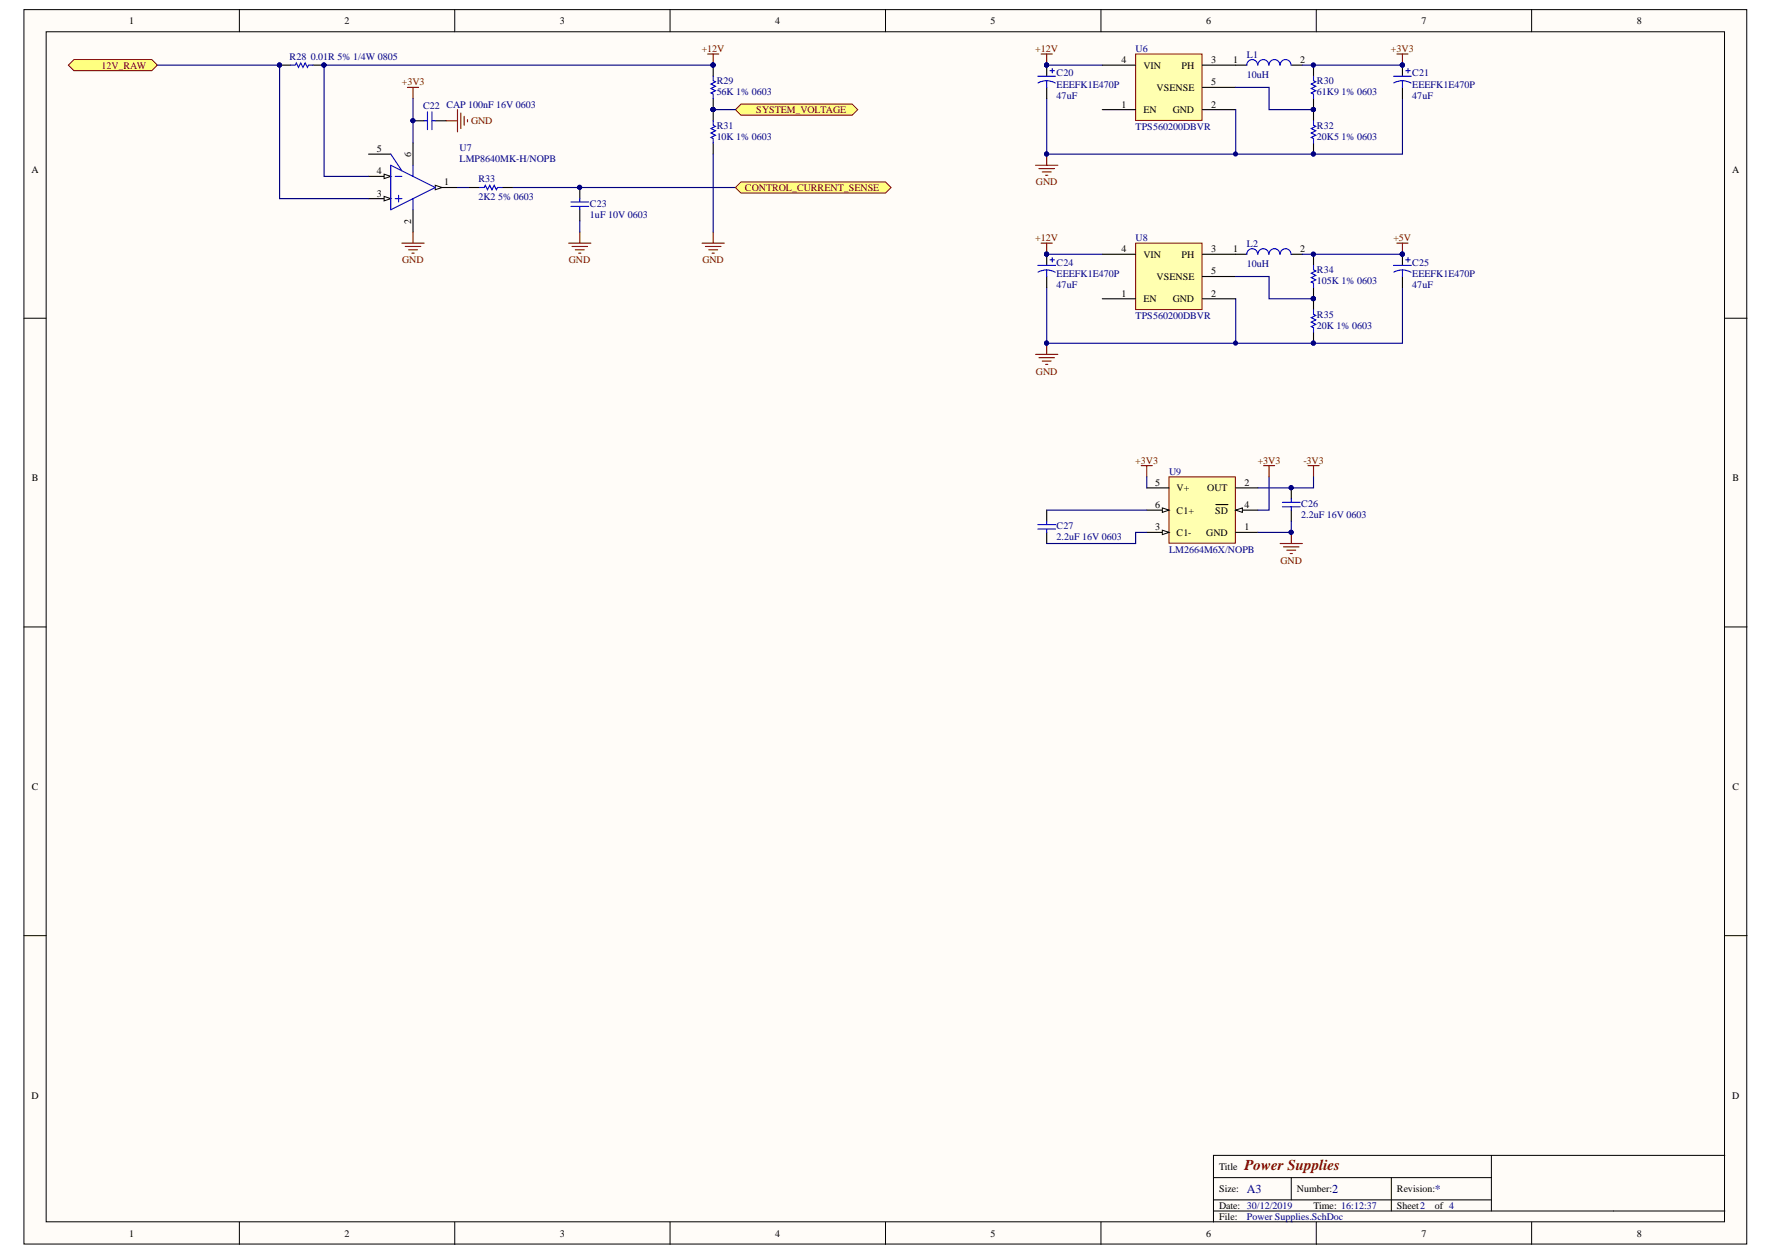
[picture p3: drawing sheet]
<svg xmlns="http://www.w3.org/2000/svg" width="420mm" height="297mm" viewBox="0 0 420 297" stroke-linecap="round" stroke-linejoin="round" font-family="sans-serif">
<defs><g id="words">
<text font-size="3.5" fill="#800000" x="294.5" y="276.7">Power Supplies</text>
<g font-size="2.9" fill="#000080">
<text x="295.1" y="282.1">A3</text>
<text x="315.3" y="282.1">2</text>
<text x="339.5" y="282.1">*</text>
</g>
<g font-size="2.4">
<text x="30.6" y="5.7">1</text>
<text x="81.5" y="5.7">2</text>
<text x="132.5" y="5.7">3</text>
<text x="183.5" y="5.7">4</text>
<text x="234.4" y="5.7">5</text>
<text x="285.5" y="5.7">6</text>
<text x="336.4" y="5.7">7</text>
<text x="387.4" y="5.7">8</text>
<text x="265.4" y="14.9">4</text>
<text x="270.6" y="16.2">VIN</text>
<text x="279.6" y="16.2">PH</text>
<text x="286.6" y="14.9">3</text>
<text x="291.8" y="14.9">1</text>
<text x="307.7" y="14.9">2</text>
<text x="273.7" y="21.5">VSENSE</text>
<text x="286.6" y="20.1">5</text>
<text x="265.4" y="25.4">1</text>
<text x="270.6" y="26.7">EN</text>
<text x="277.5" y="26.7">GND</text>
<text x="286.6" y="25.4">2</text>
<text x="89.2" y="35.9">5</text>
<text x="7.4" y="40.9">A</text>
<text x="89.2" y="41.2">4</text>
<text x="97.3" y="37" transform="rotate(-90 97.3 37)">6</text>
<text x="409.9" y="40.9">A</text>
<text x="89.2" y="46.5">3</text>
<text x="105.1" y="43.9">1</text>
<text x="97.3" y="52.9" transform="rotate(-90 97.3 52.9)">2</text>
<text x="265.4" y="59.6">4</text>
<text x="286.6" y="59.6">3</text>
<text x="291.8" y="59.6">1</text>
<text x="307.7" y="59.6">2</text>
<text x="270.6" y="60.9">VIN</text>
<text x="279.6" y="60.9">PH</text>
<text x="286.6" y="64.9">5</text>
<text x="265.4" y="70.2">1</text>
<text x="270.6" y="71.4">EN</text>
<text x="273.7" y="66.2">VSENSE</text>
<text x="277.5" y="71.4">GND</text>
<text x="286.6" y="70.2">2</text>
<text x="7.5" y="113.8">B</text>
<text x="410" y="113.8">B</text>
<text x="273.4" y="114.9">5</text>
<text x="278.4" y="116.2">V+</text>
<text x="285.7" y="116.2">OUT</text>
<text x="294.5" y="114.9">2</text>
<text x="273.4" y="120.1">6</text>
<text x="273.4" y="125.4">3</text>
<text x="278.4" y="121.5">C1+</text>
<text x="287.6" y="121.5">SD</text>
<text x="294.5" y="120.1">4</text>
<text x="294.5" y="125.4">1</text>
<text x="278.4" y="126.7">C1-</text>
<text x="285.5" y="126.7">GND</text>
<text x="7.5" y="186.9">C</text>
<text x="410" y="186.9">C</text>
<text x="7.4" y="259.9">D</text>
<text x="409.9" y="259.9">D</text>
<text x="288.5" y="276.7">Title</text>
<text x="288.5" y="282">Size:</text>
<text x="306.9" y="282">Number:</text>
<text x="330.6" y="282">Revision:</text>
<text x="288.5" y="285.9">Date: 30/12/2019</text>
<text x="310.8" y="285.9">Time: 16:12:37</text>
<text x="330.6" y="285.9">Sheet2</text>
<text x="339.5" y="285.9">of 4</text>
<text x="30.6" y="292.4">1</text>
<text x="81.5" y="292.4">2</text>
<text x="132.5" y="292.4">3</text>
<text x="183.5" y="292.4">4</text>
<text x="234.4" y="292.4">5</text>
<text x="285.5" y="292.4">6</text>
<text x="288.5" y="288.5">File:</text>
<text x="336.4" y="292.4">7</text>
<text x="387.4" y="292.4">8</text>
</g>
<g font-size="2.4" fill="#800000">
<text x="24" y="16.2">12V_RAW</text>
<text x="166" y="12.3">+12V</text>
<text x="245" y="12.3">+12V</text>
<text x="329.1" y="12.3">+3V3</text>
<text x="95.1" y="20.1">+3V3</text>
<text x="111.5" y="29.3">GND</text>
<text x="179" y="26.7">SYSTEM_VOLTAGE</text>
<text x="176.3" y="45.1">CONTROL_CURRENT_SENSE</text>
<text x="245.1" y="43.9">GND</text>
<text x="245" y="57">+12V</text>
<text x="329.7" y="57">+5V</text>
<text x="95.2" y="62.3">GND</text>
<text x="134.6" y="62.3">GND</text>
<text x="166.2" y="62.3">GND</text>
<text x="245.1" y="88.6">GND</text>
<text x="268.6" y="109.6">+3V3</text>
<text x="297.6" y="109.6">+3V3</text>
<text x="308.4" y="109.6">-3V3</text>
<text x="303" y="133.3">GND</text>
</g>
<g font-size="2.4" fill="#000080">
<text x="68.5" y="14.1">R28</text>
<text x="73.5" y="14.1">0.01R 5% 1/4W 0805</text>
<text x="268.7" y="12.3">U6</text>
<text x="295.1" y="13.6">L1</text>
<text x="169.6" y="19.9">R29</text>
<text x="169.6" y="22.5">56K 1% 0603</text>
<text x="250" y="23.3">47uF</text>
<text x="250" y="18.1">C20</text>
<text x="250" y="20.7">EEEFK1E470P</text>
<text x="295.1" y="18.3">10uH</text>
<text x="311.6" y="19.9">R30</text>
<text x="311.6" y="22.5">61K9 1% 0603</text>
<text x="334.2" y="23.3">47uF</text>
<text x="334.2" y="18.1">C21</text>
<text x="334.2" y="20.7">EEEFK1E470P</text>
<text x="100.1" y="25.7">C22 CAP 100nF 16V 0603</text>
<text x="108.8" y="35.7">U7</text>
<text x="169.6" y="30.4">R31</text>
<text x="169.6" y="33">10K 1% 0603</text>
<text x="268.7" y="30.7">TPS560200DBVR</text>
<text x="311.6" y="30.4">R32</text>
<text x="311.6" y="33">20K5 1% 0603</text>
<text x="108.8" y="38.3">LMP8640MK-H/NOPB</text>
<text x="113.2" y="43">R33</text>
<text x="113.2" y="47.2">2K2 5% 0603</text>
<text x="139.6" y="48.9">C23</text>
<text x="139.6" y="51.5">1uF 10V 0603</text>
<text x="268.7" y="57">U8</text>
<text x="295.1" y="58.3">L2</text>
<text x="250" y="62.8">C24</text>
<text x="250" y="65.4">EEEFK1E470P</text>
<text x="295.1" y="63.1">10uH</text>
<text x="311.6" y="64.7">R34</text>
<text x="334.2" y="62.8">C25</text>
<text x="334.2" y="65.4">EEEFK1E470P</text>
<text x="250" y="68">47uF</text>
<text x="311.6" y="67.3">105K 1% 0603</text>
<text x="334.2" y="68">47uF</text>
<text x="268.7" y="75.4">TPS560200DBVR</text>
<text x="311.6" y="75.1">R35</text>
<text x="311.6" y="77.8">20K 1% 0603</text>
<text x="276.7" y="112.2">U9</text>
<text x="307.9" y="119.8">C26</text>
<text x="250" y="125.2">C27</text>
<text x="307.9" y="122.5">2.2uF 16V 0603</text>
<text x="250" y="127.8">2.2uF 16V 0603</text>
<text x="276.7" y="130.7">LM2664M6X/NOPB</text>
<text x="295.1" y="288.5">Power Supplies.SchDoc</text>
</g>
</g></defs>
<g fill="#fffcf8" stroke="#000" stroke-width=".24">
<path d="M5.7 2.3h407.7v291.9h-407.7z"/>
<path d="M10.9 7.5h397.2v281.5h-397.2z"/>
</g>
<g fill="none" stroke="#000" stroke-width=".24">
<path d="M56.6 2.3v5.2M107.6 2.3v5.2M158.6 2.3v5.2M209.5 2.3v5.2M260.5 2.3v5.2M311.5 2.3v5.2M362.5 2.3v5.2M5.7 75.3h5.2M408.2 75.3h5.2M5.7 148.3h5.2M408.2 148.3h5.2M5.7 221.3h5.2"/>
<path d="M408.2 221.3h5.2M287.2 278.5h65.7M305.6 278.5v5.3M329.3 278.5v7.9M352.9 273.2v13.2M408.2 273.2h-121v15.8M56.6 289v5.3M107.6 289v5.3M158.6 289v5.3M209.5 289v5.3M260.5 289v5.3M287.2 286.4h121"/>
<path d="M287.2 283.8h65.7M311.5 289v5.3M362.5 289v5.3"/>
</g>
<path d="M17.5 14.1h18.4l1.3 1.3-1.3 1.3h-18.4l-1.3-1.3z" fill-rule="evenodd" fill="#ffff80" stroke="#800000" stroke-width=".24"/>
<path d="M87.2 47h5.3M97.7 49.6v5.3" fill="none" stroke="#000" stroke-width=".26"/>
<path d="M90.9 46.5l1.6 .5-1.6 .5z" fill="#fffcf8" stroke="#000" stroke-width=".24"/>
<path d="M87.2 41.7h5.3" fill="none" stroke="#000" stroke-width=".26"/>
<path d="M90.9 41.2l1.6 .5-1.6 .5z" fill="#fffcf8" stroke="#000" stroke-width=".24"/>
<path d="M97.7 33.8v5.3M103 44.3h5.3" fill="none" stroke="#000" stroke-width=".26"/>
<path d="M103 43.8l1.6 .5-1.6 .6z" fill="#fffcf8" stroke="#000" stroke-width=".24"/>
<path d="M66.2 15.4h2.6M74.1 15.4h2.6M87.2 36.5h5.3M110.9 44.3h2.6M118.8 44.3h2.6M137.2 44.3v2.7M137.2 49.6v2.6" fill="none" stroke="#000" stroke-width=".26"/>
<g fill="none" stroke="#00f" stroke-width=".26">
<path d="M68.8 15.4h1.1l.2-.5 .5 1 .6-1 .5 1 .5-1 .5 1 .3-.5h1.1M92.5 39.1l10.5 5.2-10.5 5.3zM92.5 36.5l2.6 3.9M97.7 39.1v2.6M93.5 41.7h1.6M93.5 47h1.6M94.3 46.2v1.6M97.7 47v2.6M113.5 44.3h1.1l.2-.5 .6 1.1 .5-1.1 .5 1.1 .5-1.1 .6 1.1 .2-.6h1.1M135.1 48.8h4.2M135.1 47.8h4.2M137.2 47v.8"/>
<path d="M137.2 48.8v.8"/>
</g>
<g fill="#000080" stroke="#000080" stroke-width=".24">
<circle cx="76.7" cy="15.4" r=".48"/>
<circle cx="66.1" cy="15.4" r=".48"/>
<circle cx="168.7" cy="15.4" r=".48"/>
<circle cx="137.2" cy="44.3" r=".49"/>
</g>
<path d="M96.4 20.7h2.7M97.7 20.7v2.6M95.1 57.5h5.3M95.9 58.3h3.7M96.7 59.1h2.1M97.5 59.9h.5M97.7 54.9v2.6" fill="none" stroke="#800000" stroke-width=".26"/>
<path d="M37.2 15.4h29v31.6h21M168.8 15.4h-92.1v26.3h10.5M108.3 44.3h2.6M121.4 44.3h52.6" fill="none" stroke="#000080" stroke-width=".26"/>
<path d="M175.3 43h34.2l1.4 1.3-1.4 1.4h-34.2l-1.3-1.4z" fill-rule="evenodd" fill="#ffff80" stroke="#800000" stroke-width=".24"/>
<g fill="none" stroke="#800000" stroke-width=".26">
<path d="M167.5 12.8h2.6M168.8 12.8v2.6M105.6 28.6h2.7M108.3 25.9v5.3M109.1 26.7v3.7M109.8 27.5v2.1M110.6 28.3v.5M134.6 57.5h5.2M135.4 58.3h3.6M136.1 59.1h2.2M136.9 59.9h.6M137.2 54.9v2.6"/>
<path d="M166.1 57.5h5.3M166.9 58.3h3.7M167.7 59.1h2.1M168.5 59.9h.5M168.8 54.9v2.6"/>
</g>
<path d="M97.7 23.3v10.5M168.8 36.5v18.4M137.2 52.2v2.7" fill="none" stroke="#000080" stroke-width=".26"/>
<g fill="#000080" stroke="#000080" stroke-width=".24">
<circle cx="168.7" cy="15.4" r=".48"/>
<circle cx="97.7" cy="28.5" r=".48"/>
<circle cx="168.7" cy="25.9" r=".48"/>
</g>
<path d="M168.8 15.4v2.6M97.7 28.6h2.7M103 28.6h2.6M168.8 23.3v5.3M168.8 33.8v2.7" fill="none" stroke="#000" stroke-width=".26"/>
<path d="M168.8 18v1.1l.5 .3-1.1 .5 1.1 .5-1.1 .5 1.1 .6-1.1 .5 .6 .2v1.1M100.4 28.6h.8M101.2 26.5v4.2M102.2 26.5v4.2M102.2 28.6h.8M168.8 28.6v1l.5 .3-1.1 .5 1.1 .5-1.1 .6 1.1 .5-1.1 .5 .6 .3v1" fill="none" stroke="#00f" stroke-width=".26"/>
<path d="M175.3 24.6h26.4l1.3 1.3-1.3 1.3h-26.4l-1.3-1.3z" fill-rule="evenodd" fill="#ffff80" stroke="#800000" stroke-width=".24"/>
<path d="M168.8 25.9h5.2" fill="none" stroke="#000080" stroke-width=".26"/>
<circle cx="168.7" cy="25.9" r=".48" fill="#000080" stroke="#000080" stroke-width=".24"/>
<path d="M292.4 15.4h2.7M305.6 15.4h2.6" fill="none" stroke="#000" stroke-width=".26"/>
<path d="M297.6 15.4a1.28 1.28 0 0 0-1.3-1.3 1.28 1.28 0 0 0-1.2 1.3M300.2 15.4a1.28 1.28 0 0 0-1.2-1.3 1.28 1.28 0 0 0-1.3 1.3M302.9 15.4a1.28 1.28 0 0 0-1.3-1.3 1.28 1.28 0 0 0-1.3 1.3M305.5 15.4a1.28 1.28 0 0 0-1.3-1.3 1.28 1.28 0 0 0-1.3 1.3" fill="none" stroke="#00f" stroke-width=".26"/>
<path d="M268.7 12.8h15.7v15.7h-15.7z" fill="#ffffb0" stroke="#800000" stroke-width=".24"/>
<path d="M260.8 15.4h7.9M284.5 15.4h7.9M310.8 15.4v2.6M260.8 25.9h7.9M284.5 25.9h7.9M284.5 20.7h7.9M310.8 23.3v5.3M310.8 33.8v2.7M292.4 60.1h2.7M305.6 60.1h2.6" fill="none" stroke="#000" stroke-width=".26"/>
<g fill="#000080" stroke="#000080" stroke-width=".24">
<circle cx="310.8" cy="15.4" r=".48"/>
<circle cx="310.8" cy="25.9" r=".48"/>
<circle cx="310.8" cy="36.4" r=".49"/>
<circle cx="247.7" cy="15.4" r=".48"/>
<circle cx="247.7" cy="36.4" r=".49"/>
<circle cx="292.4" cy="36.4" r=".49"/>
<circle cx="331.8" cy="15.4" r=".48"/>
</g>
<path d="M310.8 18v1.1l.6 .3-1.1 .5 1.1 .5-1.1 .5 1.1 .6-1.1 .5 .5 .2v1.1M310.8 28.6v1l.6 .3-1.1 .5 1.1 .5-1.1 .6 1.1 .5-1.1 .5 .5 .3v1M297.6 60.1a1.28 1.28 0 0 0-1.3-1.3 1.28 1.28 0 0 0-1.2 1.3M300.2 60.1a1.28 1.28 0 0 0-1.2-1.3 1.28 1.28 0 0 0-1.3 1.3M302.9 60.1a1.28 1.28 0 0 0-1.3-1.3 1.28 1.28 0 0 0-1.3 1.3M305.5 60.1a1.28 1.28 0 0 0-1.3-1.3 1.28 1.28 0 0 0-1.3 1.3" fill="none" stroke="#00f" stroke-width=".26"/>
<path d="M247.7 15.4h13.1M247.7 23.3v13.2h84.2v-13.2M292.4 20.7h7.9v5.2h10.5M292.4 25.9v10.6" fill="none" stroke="#000080" stroke-width=".26"/>
<path d="M246.4 12.8h2.6M247.7 12.8v2.6M330.6 12.8h2.6M331.9 12.8v2.6M245.1 39.1h5.2M245.9 39.9h3.6M247.7 36.5v2.6M246.6 40.7h2.1M247.4 41.5h.6" fill="none" stroke="#800000" stroke-width=".26"/>
<path d="M268.7 57.5h15.7v15.7h-15.7z" fill="#ffffb0" stroke="#800000" stroke-width=".24"/>
<g fill="none" stroke="#000" stroke-width=".26">
<path d="M247.7 15.4v2.6M331.9 15.4v2.6M247.7 20.7v2.6M331.9 20.7v2.6M247.7 60.1v2.7M247.7 65.4v2.6M260.8 60.1h7.9M260.8 70.7h7.9M284.5 60.1h7.9M284.5 70.7h7.9M284.5 65.4h7.9M310.8 60.1v2.7"/>
<path d="M310.8 68v5.3M310.8 78.5v2.7M331.9 60.1v2.7M331.9 65.4v2.6"/>
</g>
<path d="M308.2 15.4h23.7M247.7 68v13.2h84.2v-13.2M247.7 60.1h13.1M292.4 65.4h7.9v5.3h10.5M292.4 70.7v10.5M308.2 60.1h23.7" fill="none" stroke="#000080" stroke-width=".26"/>
<g fill="#000080" stroke="#000080" stroke-width=".24">
<circle cx="310.8" cy="70.6" r=".49"/>
<circle cx="247.7" cy="60.1" r=".48"/>
<circle cx="247.7" cy="81.1" r=".49"/>
<circle cx="292.4" cy="81.1" r=".49"/>
<circle cx="331.8" cy="60.1" r=".48"/>
<circle cx="310.8" cy="60.1" r=".48"/>
<circle cx="331.8" cy="15.4" r=".48"/>
<circle cx="310.8" cy="81.1" r=".49"/>
<circle cx="247.7" cy="15.4" r=".48"/>
</g>
<path d="M246.4 57.5h2.6M247.7 57.5v2.6M330.6 57.5h2.6M331.9 57.5v2.6M245.1 83.8h5.2M245.9 84.6h3.6M246.6 85.4h2.1M247.4 86.2h.6M247.7 81.2v2.6" fill="none" stroke="#800000" stroke-width=".26"/>
<g fill="none" stroke="#00f" stroke-width=".26">
<path d="M245.6 18h4.2M247.7 19.1l.8 .1 1.2 .4M247.7 19.1l-1.3 .2-.8 .3M247.7 19.1v1.6M248.5 16.7h1M249 16.2v1M329.8 18h4.2M331.9 19.1l.8 .1 1.2 .4M331.9 19.1l-1.3 .2-.8 .3M331.9 19.1v1.6M332.7 16.7h1M333.2 16.2v1"/>
<path d="M245.6 62.8h4.2M247.7 63.8l.8 .1 1.2 .5M247.7 63.8l-1.3 .2-.7 .4M247.7 63.8v1.6M248.5 61.4h1M249 60.9v1.1M310.8 62.8v1l.6 .3-1.1 .5 1.1 .5-1.1 .6 1.1 .5-1.1 .5 .5 .3v1M310.8 73.3v1l.6 .3-1.1 .5 1.1 .6-1.1 .5 1.1 .5-1.1 .5 .5 .3v1M329.8 62.8h4.2M331.9 63.8l.8 .1 1.2 .5M331.9 63.8l-.9 .1-1.2 .5M331.9 63.8v1.6"/>
<path d="M332.7 61.4h1M333.2 60.9v1.1"/>
</g>
<path d="M276.6 112.8h15.7v15.7h-15.7z" fill="#ffffb0" stroke="#800000" stroke-width=".24"/>
<path d="M292.4 120.6h5.3" fill="none" stroke="#000" stroke-width=".26"/>
<path d="M292.4 120.6l1.6-.5v1.1z" fill="#fffcf8" stroke="#000" stroke-width=".24"/>
<path d="M271.4 115.4h5.2M287.7 119.3h2.9M271.4 120.6h5.2M292.4 125.9h5.3" fill="none" stroke="#000" stroke-width=".26"/>
<path d="M275.1 120.1l1.5 .5-1.5 .6z" fill="#fffcf8" stroke="#000" stroke-width=".24"/>
<path d="M271.4 125.9h5.2" fill="none" stroke="#000" stroke-width=".26"/>
<path d="M275.1 125.4l1.5 .5-1.5 .5z" fill="#fffcf8" stroke="#000" stroke-width=".24"/>
<path d="M292.4 115.4h5.3M305.6 115.4v2.6M247.7 120.6v2.7M247.7 125.9v2.6M305.6 120.6v2.7" fill="none" stroke="#000" stroke-width=".26"/>
<path d="M270.1 110.1h2.6M271.4 110.1v2.7M299 110.1h2.6M300.3 110.1v2.7M309.5 110.1h2.7M310.8 110.1v2.7M302.9 128.5h5.3M303.7 129.3h3.7M304.5 130.1h2.1M305.3 130.9h.5M305.6 125.9v2.6" fill="none" stroke="#800000" stroke-width=".26"/>
<path d="M303.5 119.9h4.2M303.5 118.8h4.2M305.6 118v.8M305.6 119.9v.7M245.6 125.1h4.2M245.6 124.1h4.2M247.7 123.3v.8M247.7 125.1v.8" fill="none" stroke="#00f" stroke-width=".26"/>
<path d="M271.4 112.8v2.6M300.3 112.8v7.8h-2.6M310.8 112.8v2.6h-13.1M247.7 120.6h23.7M271.4 125.9h-2.7v2.6h-21M305.6 123.3v2.6h-7.9" fill="none" stroke="#000080" stroke-width=".26"/>
<g fill="#000080" stroke="#000080" stroke-width=".24">
<circle cx="305.5" cy="115.3" r=".49"/>
<circle cx="305.5" cy="125.9" r=".48"/>
</g>
<use href="#words"/>
</svg>
